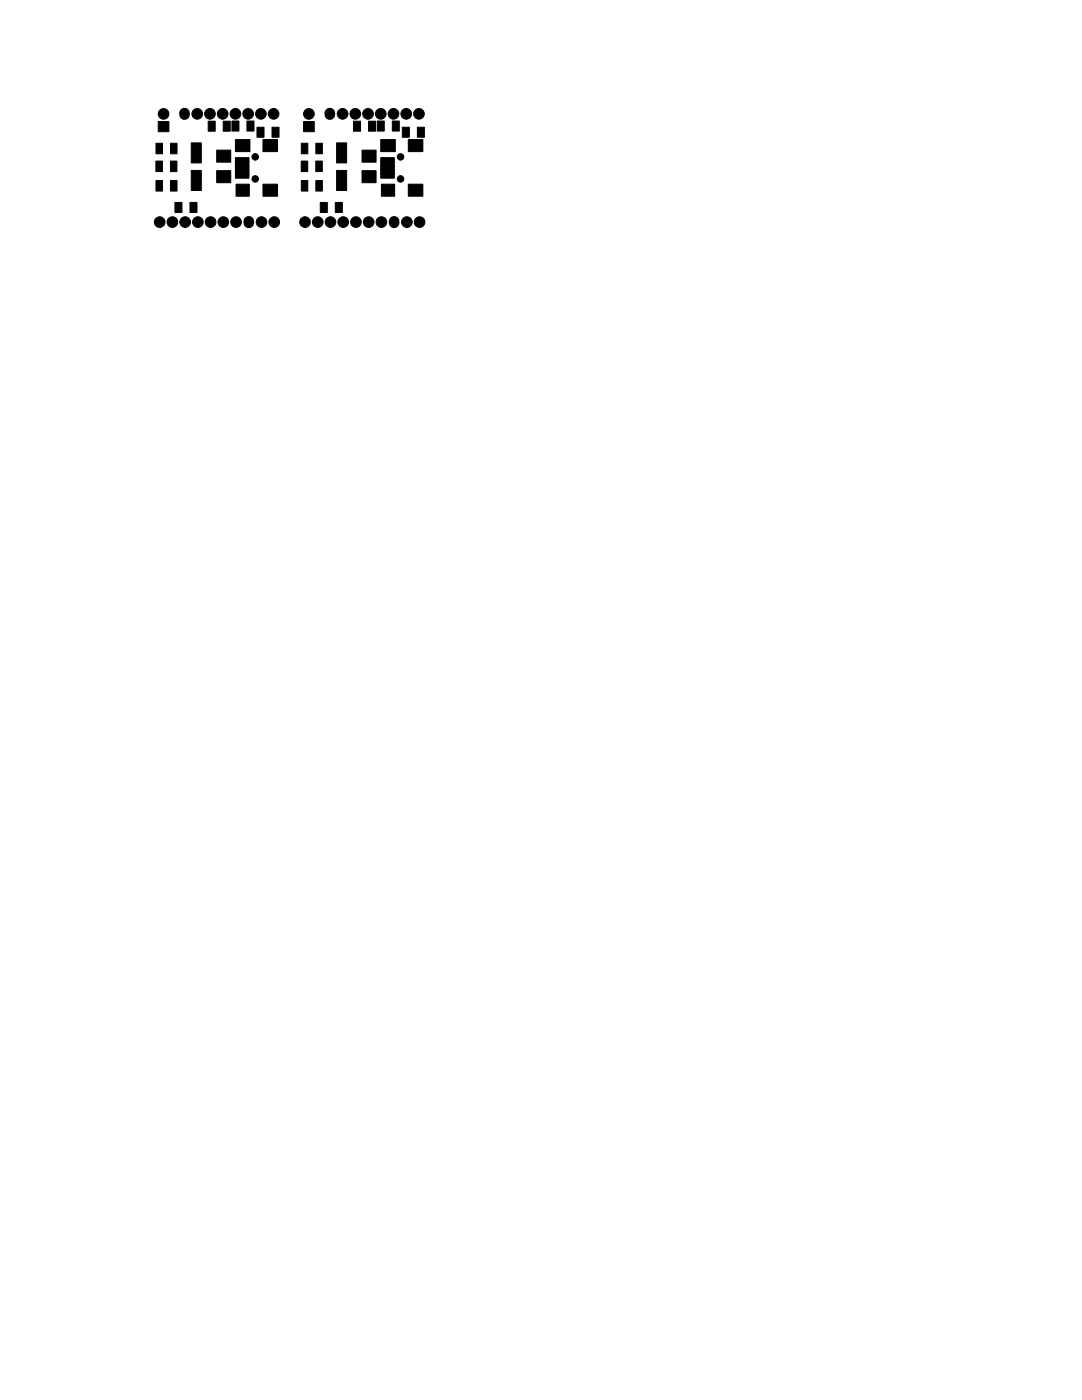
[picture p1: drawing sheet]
<svg xmlns="http://www.w3.org/2000/svg" width="216mm" height="279mm" viewBox="0 0 216 279" stroke-linecap="round" stroke-linejoin="round" font-family="sans-serif">
<g fill="#000" stroke="#000" stroke-width=".2">
<path d="M31.1 32.1h1.3v2.1h-1.3zM31.1 28.6h1.3v2.1h-1.3zM31.1 36h1.3v2.1h-1.3zM31.6 24.3h2.1v2h-2.1zM34 32.1h1.3v2.1h-1.3zM34 28.6h1.3v2.1h-1.3zM34 36h1.3v2.1h-1.3zM38.2 34h2v4h-2zM38.2 28.5h2v4h-2zM41.5 24.2h1.4v2h-1.4zM44.5 24.2h1.4v2h-1.4zM43.2 34.1h2.8v2.4h-2.8z"/>
<path d="M43.2 30h2.8v2.4h-2.8zM46.3 24.2h1.4v2h-1.4zM49.3 24.2h1.4v2h-1.4zM47 34.7h2.7v.9h-2.7zM47 33.9h2.7v.9h-2.7zM47 33.1h2.7v.9h-2.7zM47 32.3h2.7v.9h-2.7zM47 31.5h2.7v.9h-2.7zM47.1 36.8h2.6v2.4h-2.6zM47 27.9h2.9v2.4h-2.9zM51.3 25.4h1.4v2h-1.4zM52.5 36.8h2.9v2.4h-2.9z"/>
<path d="M52.5 27.9h2.9v2.4h-2.9zM54.3 25.4h1.4v2h-1.4zM60.1 32.1h1.3v2.1h-1.3zM60.1 36h1.3v2.1h-1.3zM60.1 28.6h1.3v2.1h-1.3zM60.6 24.3h2.1v2h-2.1zM63 32.1h1.3v2.1h-1.3zM63 36h1.3v2.1h-1.3zM63 28.6h1.3v2.1h-1.3zM67.2 34h2v4h-2zM67.2 28.5h2v4h-2zM70.5 24.2h1.4v2h-1.4z"/>
<path d="M73.5 24.2h1.4v2h-1.4zM72.2 34.1h2.8v2.4h-2.8zM72.2 30h2.8v2.4h-2.8zM75.3 24.2h1.4v2h-1.4zM78.3 24.2h1.4v2h-1.4zM76 34.7h2.7v.9h-2.7zM76 33.9h2.7v.9h-2.7zM76 33.1h2.7v.9h-2.7zM76 32.3h2.7v.9h-2.7zM76 31.5h2.7v.9h-2.7zM76.1 36.8h2.6v2.4h-2.6zM76 27.9h2.9v2.4h-2.9z"/>
<path d="M80.3 25.4h1.4v2h-1.4zM81.5 36.8h2.9v2.4h-2.9zM81.5 27.9h2.9v2.4h-2.9zM83.3 25.4h1.4v2h-1.4zM34.9 40.4h1.4v2h-1.4zM37.9 40.4h1.4v2h-1.4zM63.9 40.4h1.4v2h-1.4zM66.9 40.4h1.4v2h-1.4z"/>
<circle cx="32.6" cy="22.7" r="1.06"/>
<circle cx="39.4" cy="22.7" r="1.06"/>
<circle cx="41.9" cy="22.7" r="1.06"/>
<circle cx="44.4" cy="22.7" r="1.06"/>
<circle cx="47" cy="22.7" r="1.06"/>
<circle cx="49.5" cy="22.7" r="1.06"/>
<circle cx="50.9" cy="31.3" r=".65"/>
<circle cx="50.9" cy="35.7" r=".65"/>
<circle cx="52.1" cy="22.7" r="1.06"/>
<circle cx="54.6" cy="22.7" r="1.06"/>
<circle cx="61.6" cy="22.7" r="1.06"/>
<circle cx="68.4" cy="22.7" r="1.06"/>
<circle cx="70.9" cy="22.7" r="1.06"/>
<circle cx="73.4" cy="22.7" r="1.06"/>
<circle cx="76" cy="22.7" r="1.06"/>
<circle cx="78.5" cy="22.7" r="1.06"/>
<circle cx="79.9" cy="31.3" r=".65"/>
<circle cx="79.9" cy="35.7" r=".65"/>
<circle cx="81.1" cy="22.7" r="1.06"/>
<circle cx="83.6" cy="22.7" r="1.06"/>
<circle cx="31.9" cy="44.3" r="1.06"/>
<circle cx="34.4" cy="44.3" r="1.06"/>
<circle cx="36.9" cy="44.3" r="1.06"/>
<circle cx="39.5" cy="44.3" r="1.06"/>
<circle cx="42" cy="44.3" r="1.06"/>
<circle cx="44.6" cy="44.3" r="1.06"/>
<circle cx="47.1" cy="44.3" r="1.06"/>
<circle cx="52.2" cy="44.3" r="1.06"/>
<circle cx="54.7" cy="44.3" r="1.06"/>
<circle cx="60.9" cy="44.3" r="1.06"/>
<circle cx="63.4" cy="44.3" r="1.06"/>
<circle cx="65.9" cy="44.3" r="1.06"/>
<circle cx="68.5" cy="44.3" r="1.06"/>
<circle cx="71" cy="44.3" r="1.06"/>
<circle cx="73.6" cy="44.3" r="1.06"/>
<circle cx="76.1" cy="44.3" r="1.06"/>
<circle cx="81.2" cy="44.3" r="1.06"/>
<circle cx="83.7" cy="44.3" r="1.06"/>
</g>
<path d="M36.8 22.6v.3M65.8 22.6v.3M49.6 44.2v.3M78.6 44.2v.3" fill="none" stroke="#000" stroke-width="2.1"/>
</svg>
